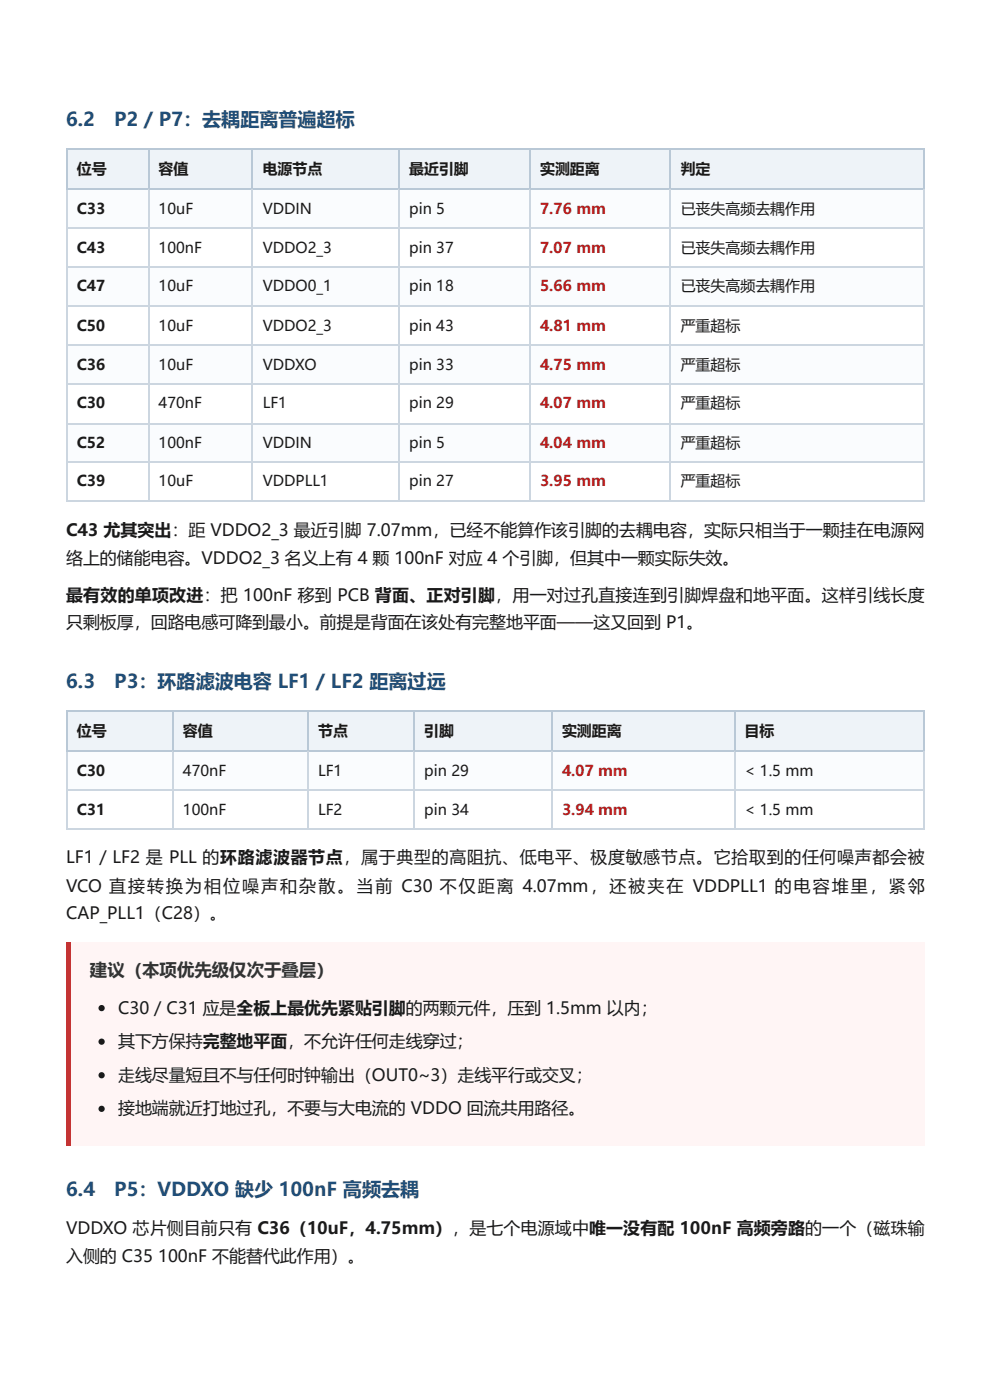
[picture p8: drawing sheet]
<svg xmlns="http://www.w3.org/2000/svg" width="210mm" height="297mm" viewBox="0 0 210 297" stroke-linecap="round" stroke-linejoin="round" font-family="sans-serif">
<defs><g id="words">
<g font-size="4" fill="#1f4e79">
<text x="14" y="26.7">6.2</text>
<text x="24.2" y="26.7">P2 / P7：去耦距离普遍超标</text>
<text x="14" y="145.9">6.3</text>
<text x="24.2" y="145.9">P3：环路滤波电容 LF1 / LF2 距离过远</text>
<text x="14" y="253.8">6.4</text>
<text x="24.2" y="253.8">P5：VDDXO 缺少 100nF 高频去耦</text>
</g>
<text font-size="3.7" fill="#333" x="19.1" y="207.1">建议（本项优先级仅次于叠层）</text>
<g font-size="3.6" fill="#1a1a1a">
<text x="14" y="113.8">C43 尤其突出：距 VDDO2_3 最近引脚 7.07mm，已经不能算作该引脚的去耦电容，实际只相当于一颗挂在电源网</text>
<text x="14" y="119.6">络上的储能电容。VDDO2_3 名义上有 4 颗 100nF 对应 4 个引脚，但其中一颗实际失效。</text>
<text x="14" y="127.5">最有效的单项改进：把 100nF 移到 PCB 背面、正对引脚，用一对过孔直接连到引脚焊盘和地平面。这样引线长度</text>
<text x="14" y="133.3">只剩板厚，回路电感可降到最小。前提是背面在该处有完整地平面——这又回到 P1。</text>
<text x="14" y="183.1">LF1 / LF2 是 PLL 的环路滤波器节点，属于典型的高阻抗、低电平、极度敏感节点。它拾取到的任何噪声都会被</text>
<text x="14" y="189.2">VCO 直接转换为相位噪声和杂散。当前 C30 不仅距离 4.07mm，还被夹在 VDDPLL1 的电容堆里，紧邻</text>
<text x="14" y="195">CAP_PLL1（C28）。</text>
<text x="25" y="215.1">C30 / C31 应是全板上最优先紧贴引脚的两颗元件，压到 1.5mm 以内；</text>
<text x="25" y="222.2">其下方保持完整地平面，不允许任何走线穿过；</text>
<text x="25" y="229.3">走线尽量短且不与任何时钟输出（OUT0~3）走线平行或交叉；</text>
<text x="25" y="236.4">接地端就近打地过孔，不要与大电流的 VDDO 回流共用路径。</text>
<text x="14" y="261.8">VDDXO 芯片侧目前只有 C36（10uF，4.75mm），是七个电源域中唯一没有配 100nF 高频旁路的一个（磁珠输</text>
<text x="14" y="267.8">入侧的 C35</text>
<text x="33.5" y="267.8">100nF 不能替代此作用）。</text>
</g>
<g font-size="3.2" fill="#1a1a1a">
<text x="16.3" y="37">位号</text>
<text x="33.6" y="37">容值</text>
<text x="55.7" y="37">电源节点</text>
<text x="86.8" y="37">最近引脚</text>
<text x="114.5" y="37">实测距离</text>
<text x="144.3" y="37">判定</text>
<text x="16.3" y="45.4">C33</text>
<text x="33.6" y="45.4">10uF</text>
<text x="55.7" y="45.4">VDDIN</text>
<text x="86.8" y="45.4">pin 5</text>
<text x="144.3" y="45.4">已丧失高频去耦作用</text>
<text x="16.3" y="53.6">C43</text>
<text x="33.6" y="53.6">100nF</text>
<text x="55.7" y="53.6">VDDO2_3</text>
<text x="86.8" y="53.6">pin 37</text>
<text x="144.3" y="53.6">已丧失高频去耦作用</text>
<text x="16.3" y="61.8">C47</text>
<text x="33.6" y="61.8">10uF</text>
<text x="55.7" y="61.8">VDDO0_1</text>
<text x="86.8" y="61.8">pin 18</text>
<text x="144.3" y="61.8">已丧失高频去耦作用</text>
<text x="16.3" y="70.2">C50</text>
<text x="33.6" y="70.2">10uF</text>
<text x="55.7" y="70.2">VDDO2_3</text>
<text x="86.8" y="70.2">pin 43</text>
<text x="144.3" y="70.2">严重超标</text>
<text x="16.3" y="78.4">C36</text>
<text x="33.6" y="78.4">10uF</text>
<text x="55.7" y="78.4">VDDXO</text>
<text x="86.8" y="78.4">pin 33</text>
<text x="144.3" y="78.4">严重超标</text>
<text x="16.3" y="86.6">C30</text>
<text x="33.6" y="86.6">470nF</text>
<text x="55.7" y="86.6">LF1</text>
<text x="86.8" y="86.6">pin 29</text>
<text x="144.3" y="86.6">严重超标</text>
<text x="16.3" y="95">C52</text>
<text x="33.6" y="95">100nF</text>
<text x="55.7" y="95">VDDIN</text>
<text x="86.8" y="95">pin 5</text>
<text x="144.3" y="95">严重超标</text>
<text x="16.3" y="103.2">C39</text>
<text x="33.6" y="103.2">10uF</text>
<text x="55.7" y="103.2">VDDPLL1</text>
<text x="86.8" y="103.2">pin 27</text>
<text x="144.3" y="103.2">严重超标</text>
<text x="16.3" y="156.2">位号</text>
<text x="38.8" y="156.2">容值</text>
<text x="67.4" y="156.2">节点</text>
<text x="90" y="156.2">引脚</text>
<text x="119.2" y="156.2">实测距离</text>
<text x="157.8" y="156.2">目标</text>
<text x="16.3" y="164.7">C30</text>
<text x="38.8" y="164.7">470nF</text>
<text x="67.4" y="164.7">LF1</text>
<text x="90" y="164.7">pin 29</text>
<text x="157.8" y="164.7">&lt; 1.5 mm</text>
<text x="16.3" y="172.8">C31</text>
<text x="38.8" y="172.8">100nF</text>
<text x="67.4" y="172.8">LF2</text>
<text x="90" y="172.8">pin 34</text>
<text x="157.8" y="172.8">&lt; 1.5 mm</text>
</g>
<g font-size="3.2" fill="#b71c1c">
<text x="114.5" y="45.4">7.76 mm</text>
<text x="114.5" y="53.6">7.07 mm</text>
<text x="114.5" y="61.8">5.66 mm</text>
<text x="114.5" y="70.2">4.81 mm</text>
<text x="114.5" y="78.4">4.75 mm</text>
<text x="114.5" y="86.6">4.07 mm</text>
<text x="114.5" y="95">4.04 mm</text>
<text x="114.5" y="103.2">3.95 mm</text>
<text x="119.2" y="164.7">4.07 mm</text>
<text x="119.2" y="172.8">3.94 mm</text>
</g>
</g></defs>
<g fill="#eef3f8">
<path d="M14.3 31.7h17.1v8.4h-17.1z"/>
<path d="M31.4 31.7h22.2v8.4h-22.2z"/>
<path d="M53.6 31.7h31.1v8.4h-31.1z"/>
<path d="M84.7 31.7h27.7v8.4h-27.7z"/>
<path d="M112.4 31.7h29.8v8.4h-29.8z"/>
<path d="M142.2 31.7h53.9v8.4h-53.9z"/>
</g>
<g fill="#fafcfe">
<path d="M14.3 40.1h17.1v8.2h-17.1z"/>
<path d="M31.4 40.1h22.2v8.2h-22.2z"/>
<path d="M53.6 40.1h31.1v8.2h-31.1z"/>
<path d="M84.7 40.1h27.7v8.2h-27.7z"/>
<path d="M112.4 40.1h29.8v8.2h-29.8z"/>
<path d="M142.2 40.1h53.9v8.2h-53.9z"/>
<path d="M14.3 56.8h17.1v8.1h-17.1z"/>
<path d="M31.4 56.8h22.2v8.1h-22.2z"/>
<path d="M53.6 56.8h31.1v8.1h-31.1z"/>
<path d="M84.7 56.8h27.7v8.1h-27.7z"/>
<path d="M112.4 56.8h29.8v8.1h-29.8z"/>
<path d="M142.2 56.8h53.9v8.1h-53.9z"/>
<path d="M14.3 73.1h17.1v8.5h-17.1z"/>
<path d="M31.4 73.1h22.2v8.5h-22.2z"/>
<path d="M53.6 73.1h31.1v8.5h-31.1z"/>
<path d="M84.7 73.1h27.7v8.5h-27.7z"/>
<path d="M112.4 73.1h29.8v8.5h-29.8z"/>
<path d="M142.2 73.1h53.9v8.5h-53.9z"/>
<path d="M14.3 89.7h17.1v8.2h-17.1z"/>
<path d="M31.4 89.7h22.2v8.2h-22.2z"/>
<path d="M53.6 89.7h31.1v8.2h-31.1z"/>
<path d="M84.7 89.7h27.7v8.2h-27.7z"/>
<path d="M112.4 89.7h29.8v8.2h-29.8z"/>
<path d="M142.2 89.7h53.9v8.2h-53.9z"/>
</g>
<path d="M14 31.6h182.1M14.2 31.4v8.7M31.6 31.4v8.7M53.5 31.4v8.7M84.6 31.4v8.7M112.3 31.4v8.7M142.1 31.4v8.7M195.9 31.4v8.7M14 40h182.1" fill="none" stroke="#b9c8d6" stroke-width=".26"/>
<g fill="none" stroke="#ccd6e0" stroke-width=".26">
<path d="M14 48.5h182.1M14 56.6h182.1M14.2 40.1v66.3M31.6 40.1v66.3M53.5 40.1v66.3M84.6 40.1v66.3M112.3 40.1v66.3M142.1 40.1v66.3M195.9 40.1v66.3M14 64.8h182.1M14 73.3h182.1M14 81.4h182.1"/>
<path d="M14 89.9h182.1M14 98.1h182.1M14 106.2h182.1"/>
</g>
<g fill="#eef3f8">
<path d="M14.3 150.9h22.4v8.5h-22.4z"/>
<path d="M36.7 150.9h28.5v8.5h-28.5z"/>
<path d="M65.2 150.9h22.7v8.5h-22.7z"/>
<path d="M87.9 150.9h29v8.5h-29z"/>
<path d="M116.9 150.9h38.8v8.5h-38.8z"/>
<path d="M155.7 150.9h40.4v8.5h-40.4z"/>
</g>
<g fill="#fafcfe">
<path d="M14.3 159.4h22.4v8.2h-22.4z"/>
<path d="M36.7 159.4h28.5v8.2h-28.5z"/>
<path d="M65.2 159.4h22.7v8.2h-22.7z"/>
<path d="M87.9 159.4h29v8.2h-29z"/>
<path d="M116.9 159.4h38.8v8.2h-38.8z"/>
<path d="M155.7 159.4h40.4v8.2h-40.4z"/>
</g>
<path d="M14 150.8h182.1M14 159.3h182.1M14.2 150.7v8.7M36.6 150.7v8.7M65.3 150.7v8.7M87.8 150.7v8.7M117 150.7v8.7M155.8 150.7v8.7M195.9 150.7v8.7" fill="none" stroke="#b9c8d6" stroke-width=".26"/>
<path d="M14.2 159.4v16.6M36.6 159.4v16.6M65.3 159.4v16.6M87.8 159.4v16.6M117 159.4v16.6M155.8 159.4v16.6M195.9 159.4v16.6M14 167.7h182.1M14 175.9h182.1" fill="none" stroke="#ccd6e0" stroke-width=".26"/>
<path d="M14 199.8h182.1v43.2h-182.1z" fill="#fff5f5"/>
<path d="M14 199.8h1.1v43.2h-1.1z" fill="#c62828"/>
<g fill="#1a1a1a">
<circle cx="21.5" cy="213.9" r=".66"/>
<circle cx="21.5" cy="221" r=".66"/>
<circle cx="21.5" cy="228.1" r=".66"/>
<circle cx="21.5" cy="235.2" r=".66"/>
</g>
<use href="#words"/>
</svg>
